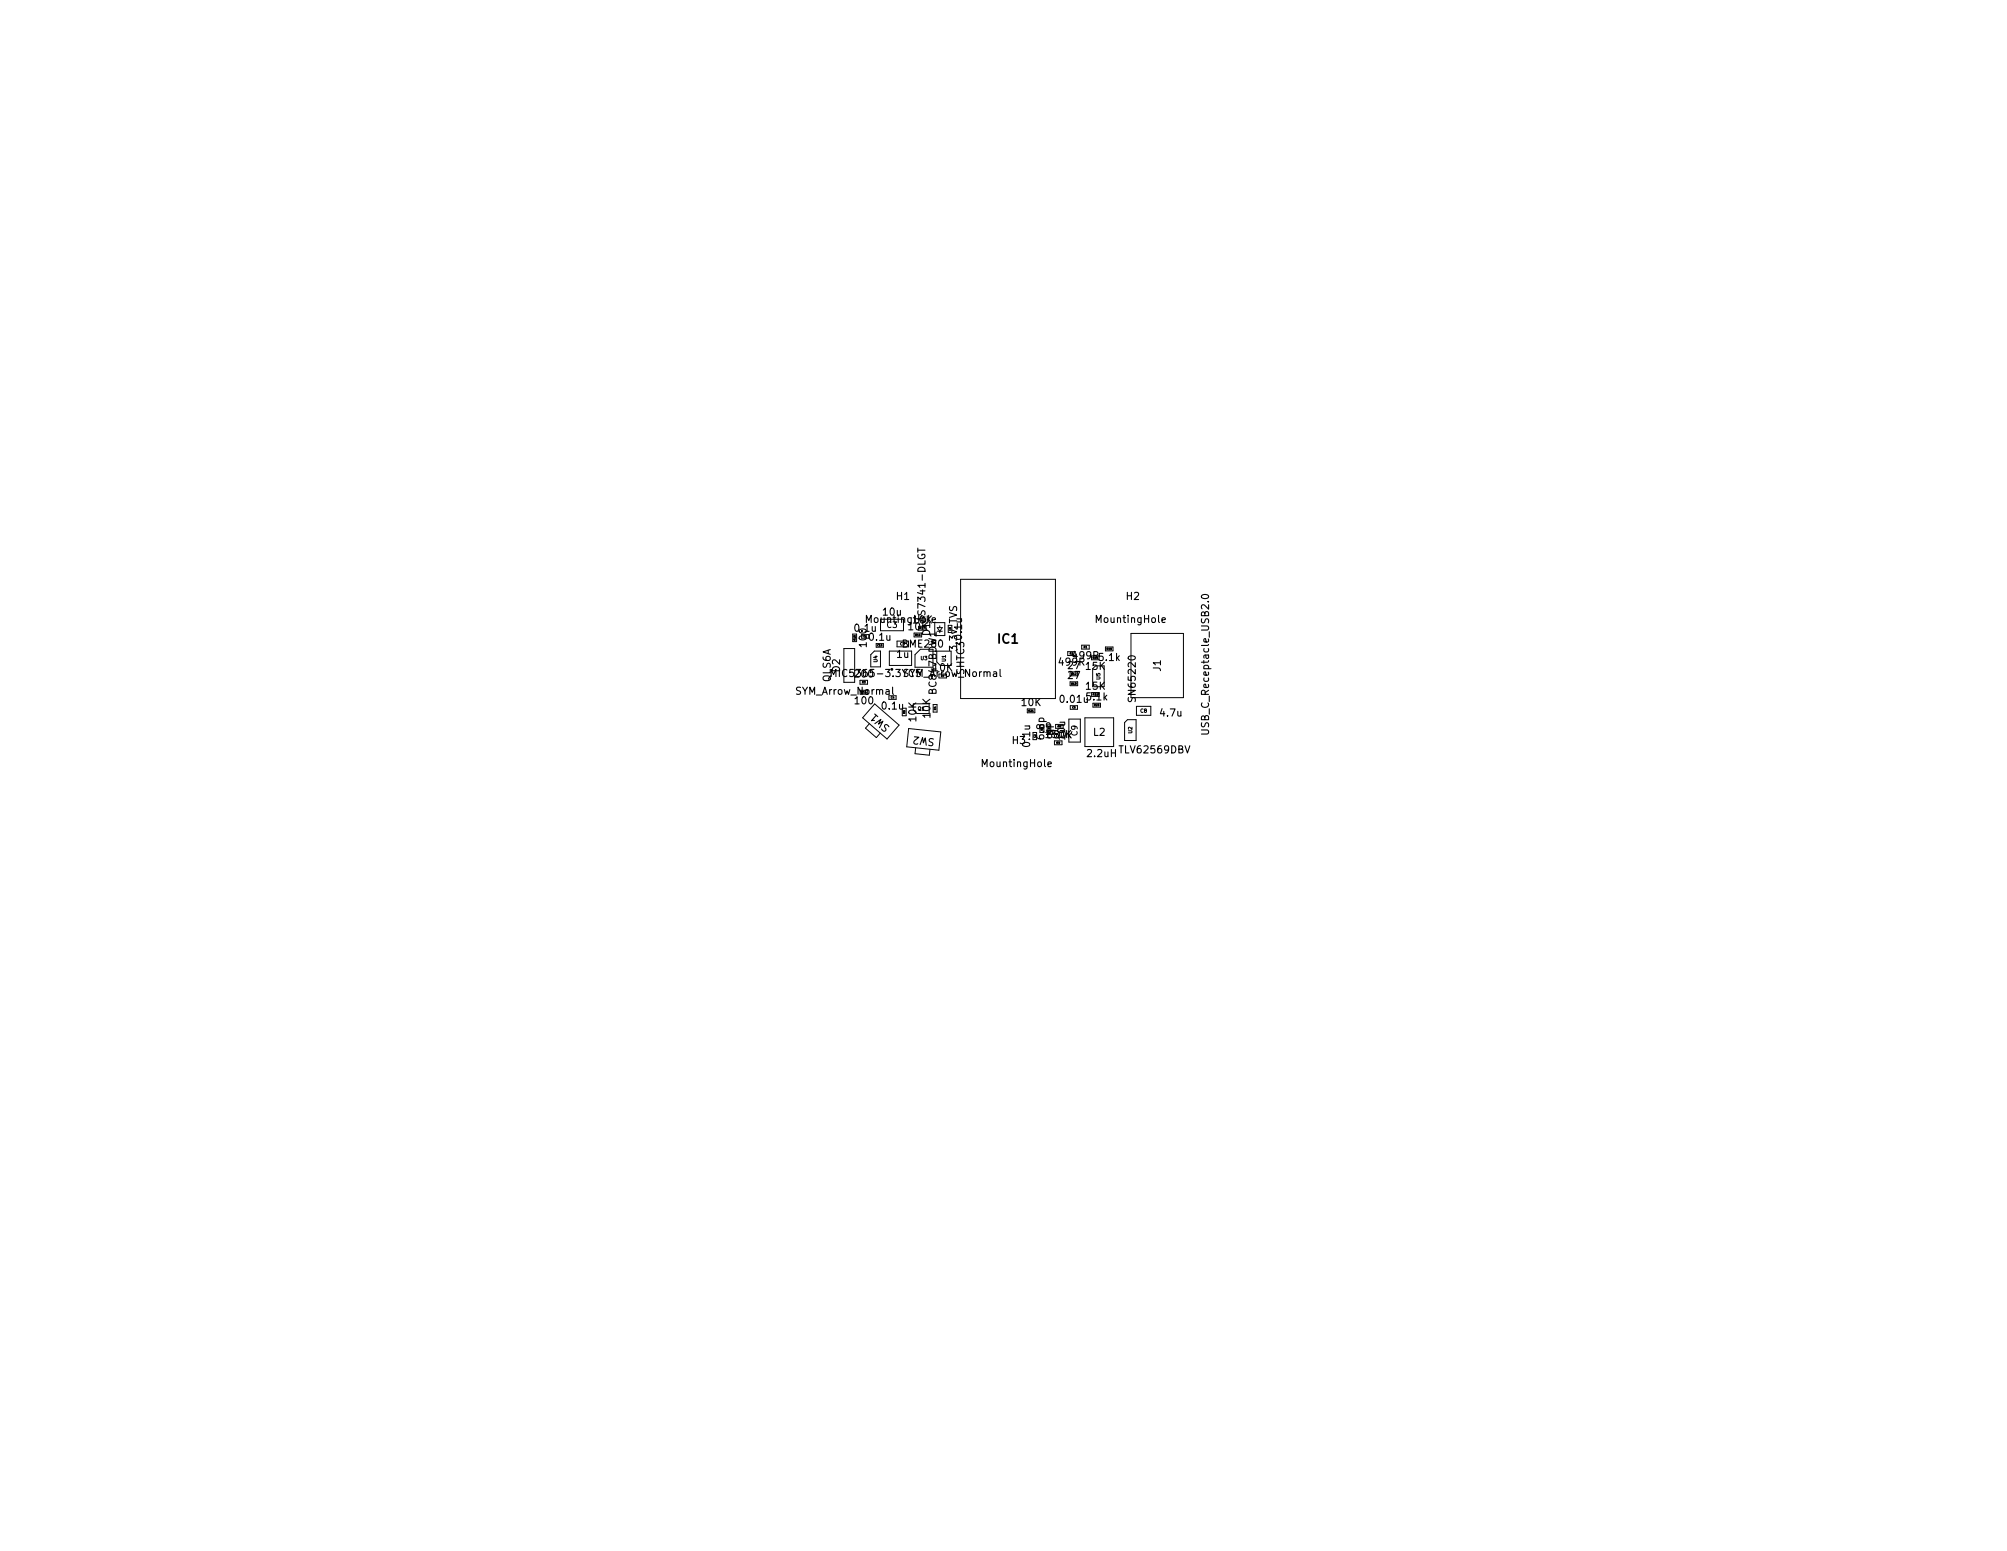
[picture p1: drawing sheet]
<svg xmlns="http://www.w3.org/2000/svg" width="279mm" height="216mm" viewBox="0 0 279 216" stroke-linecap="round" stroke-linejoin="round" font-family="sans-serif">
<defs><g id="words">
<text font-size="1.8" x="139" y="89.6">IC1</text>
<g font-size="1.4">
<text x="124.8" y="83.5">H1</text>
<text x="156.8" y="83.5">H2</text>
<text x="119.1" y="87.9">0.1u</text>
<text x="120.6" y="90" transform="rotate(-90 120.6 90)">100</text>
<text x="120.8" y="86.7">MountingHole</text>
<text x="121.1" y="89.2">0.1u</text>
<text x="123" y="85.7">10u</text>
<text x="126.5" y="87.7">10K</text>
<text x="127.1" y="86.8">10K</text>
<text x="128.8" y="86.1" transform="rotate(-90 128.8 86.1)">AS7341-DLGT</text>
<text x="129.5" y="88.5" transform="rotate(-90 129.5 88.5)">D1</text>
<text x="133.9" y="88.9" transform="rotate(-90 133.9 88.9)">0.1u</text>
<text x="152.8" y="86.7">MountingHole</text>
<text x="115.6" y="95" transform="rotate(-90 115.6 95)">QLS6A</text>
<text x="116.5" y="94.2">MIC5365-3.3YC5</text>
<text x="116.9" y="93.5" transform="rotate(-90 116.9 93.5)">D2</text>
<text x="119.1" y="94.3">200</text>
<text x="124.9" y="91.6">1u</text>
<text x="125.8" y="90.1">BME280</text>
<text x="125.9" y="94.2">SYM_Arrow_Normal</text>
<text x="130" y="93.4">10K</text>
<text x="133.2" y="90.6" transform="rotate(-90 133.2 90.6)">3.3v_TVS</text>
<text x="134.2" y="93.9" transform="rotate(-90 134.2 93.9)">SHTC3</text>
<text x="147.5" y="92.7">499R</text>
<text x="148.7" y="93.1">27</text>
<text x="148.7" y="94.5">27</text>
<text x="149.4" y="91.8">499R 5.1k</text>
<text x="151.2" y="93.2">15K</text>
<text x="161.6" y="93.4" transform="rotate(-90 161.6 93.4)">J1</text>
<text x="110.9" y="96.7">SYM_Arrow_Normal</text>
<text x="119.1" y="98">100</text>
<text x="122.9" y="98.8">0.1u</text>
<text x="123.9" y="101.2" transform="rotate(-139 123.9 101.2)">SW1</text>
<text x="127.5" y="100.4" transform="rotate(-90 127.5 100.4)">10K</text>
<text x="129.5" y="99.9" transform="rotate(-90 129.5 99.9)">10K</text>
<text x="130.4" y="96.5" transform="rotate(-90 130.4 96.5)">BC847BDW1</text>
<text x="142.3" y="98.3">10K</text>
<text x="147.7" y="97.8">0.01u5.1k</text>
<text x="151.2" y="96">15K</text>
<text x="158.1" y="97.4" transform="rotate(-90 158.1 97.4)">SN65220</text>
<text x="161.6" y="99.7">4.7u</text>
<text x="168.3" y="101.7" transform="rotate(-90 168.3 101.7)">USB_C_Receptacle_USB2.0</text>
<text x="130.1" y="102.8" transform="rotate(-174 130.1 102.8)">SW2</text>
<text x="136.9" y="106.8">MountingHole</text>
<text x="140.9" y="103.6">H3</text>
<text x="143.4" y="103.9" transform="rotate(-90 143.4 103.9)">0.1u</text>
<text x="145.4" y="102.8" transform="rotate(-90 145.4 102.8)">6.8p</text>
<text x="145.9" y="102.8">680k</text>
<text x="146.7" y="102.4" transform="rotate(-90 146.7 102.4)">NP</text>
<text x="148.3" y="102.9" transform="rotate(-90 148.3 102.9)">10u</text>
<text x="151.5" y="105.4">2.2uH</text>
<text x="152.2" y="102.4">L2</text>
<text x="156" y="104.9">TLV62569DBV</text>
</g>
<g font-size="1.1">
<text x="123.5" y="87.4">C3</text>
<text x="150" y="102.4" transform="rotate(-90 150 102.4)">C9</text>
</g>
<g font-size=".7">
<text x="122.1" y="92.2" transform="rotate(-90 122.1 92.2)">U4</text>
<text x="128.2" y="91.9">U3</text>
<text x="131.7" y="92.1" transform="rotate(-90 131.7 92.1)">U1</text>
<text x="153.2" y="94.6" transform="rotate(-90 153.2 94.6)">U5</text>
<text x="127.8" y="98.9">Q1</text>
<text x="158.8" y="99.2">C8</text>
<text x="157.6" y="102.1" transform="rotate(-90 157.6 102.1)">U2</text>
</g>
<text font-size=".6" x="125.3" y="89.8">C7</text>
<g font-size=".4">
<text x="119.1" y="89.1" transform="rotate(-90 119.1 89.1)">R15</text>
<text x="127.4" y="88.5">R16</text>
<text x="128.1" y="87.6">R17</text>
<text x="120" y="95.1">R3</text>
<text x="131" y="94.2">R7</text>
<text x="148.9" y="91.1">R2</text>
<text x="149.2" y="93.9">R12</text>
<text x="149.2" y="95.3">R13</text>
<text x="150.9" y="90.2">R1</text>
<text x="152.1" y="91.7">R10</text>
<text x="154.1" y="90.5">R19</text>
<text x="119.9" y="96.5">R14</text>
<text x="126" y="99.3" transform="rotate(-90 126 99.3)">R5</text>
<text x="130.3" y="98.8" transform="rotate(-90 130.3 98.8)">R4</text>
<text x="143.2" y="99.1">R21</text>
<text x="145.2" y="101.7" transform="rotate(-90 145.2 101.7)">R6</text>
<text x="147.2" y="101.2">R8</text>
<text x="152.2" y="96.8">R11</text>
<text x="152.3" y="98.3">R20</text>
<text x="147.1" y="103.5">R9</text>
</g>
<g font-size=".3">
<text x="120.2" y="88.7">C1</text>
<text x="122.2" y="90">C10</text>
<text x="132.4" y="87.8" transform="rotate(-90 132.4 87.8)">C5</text>
<text x="124" y="97.2">C4</text>
<text x="146.2" y="101.7" transform="rotate(-90 146.2 101.7)">C11</text>
<text x="149.3" y="98.6">C6</text>
<text x="144.2" y="102.7" transform="rotate(-90 144.2 102.7)">C2</text>
</g>
</g></defs>
<path d="M127.8 76.3v.6M115.7 94.2v-1l.3 .7 .4-.7v1M167.3 82.9a.59 .59 0 0 1 1 .2 .57 .57 0 0 1-1-.1zM167.3 101.6h.8l.2 .2v.2l-.2 .2h-.8" fill="none" stroke="#000" stroke-width=".15"/>
<g fill="none" stroke="#000" stroke-width=".14">
<path d="M117.5 90.3h1.5v4.7h-1.5zM118.7 88.3v1h.5M119.7 94.7v.5M120.8 94.7v.5M121.2 92.8v-1.7l.5-.5h.9v2.2M121.8 98l3.4 2.9-1.7 2-3.4-3zM122 89.6v.5h1v-.5M122.6 86.2h3.2v1.6h-3.2zM123.7 96.8h1v.6M123.8 90.6h3.1v2h-3.1zM126.1 98.6h-.5v1h.5M126.5 89.2h-1.6v.8h1.6"/>
<path d="M127.1 98h2.2M127.3 88.1v.6M127.6 99.3h1.7M128.1 90.4l-.7 .7v1.8h2.5v-2.5M129.9 98.1h.5v1h-.5M130.1 86.7h1.4v1.8h-1.4zM130.4 90.6h2v2M130.5 87.4h.7l-.4 .5zM130.5 87.9h.7M130.8 87.1v.3M133.7 80.6h13.2v16.6h-13.2zM143 98.7v.5h1.1v-.5"/>
<path d="M149 94.9v.5h1v-.5M149 98.2v.5h1v-.5M149.7 90.7h-1.1v.6M150.6 90.4v-.6h1v.6M151 99.9h4v4h-4zM152.1 93.1v2.5M152.2 97.9v.5h1v-.5M153.7 92.7v2.9M153.9 90.6v-.5h1v.5M157.4 88.2h7.3v8.9h-7.3zM158.2 98.3h2v1.3h-2zM121 100.7l-.5 .7 1.5 1.3 .5-.7"/>
<path d="M126.5 101.4l4.5 .5-.3 2.5-4.5-.4zM127.5 104.1l-.1 .8 2 .2 .1-.8M143.8 103h.5M143.8 102h.5M146.8 103.1v.6h1v-.6M148.8 100.1h1.6v3.2h-1.6zM156.6 100.6l.4-.4h1.2v2.9h-1.6z"/>
</g>
<use href="#words"/>
</svg>
